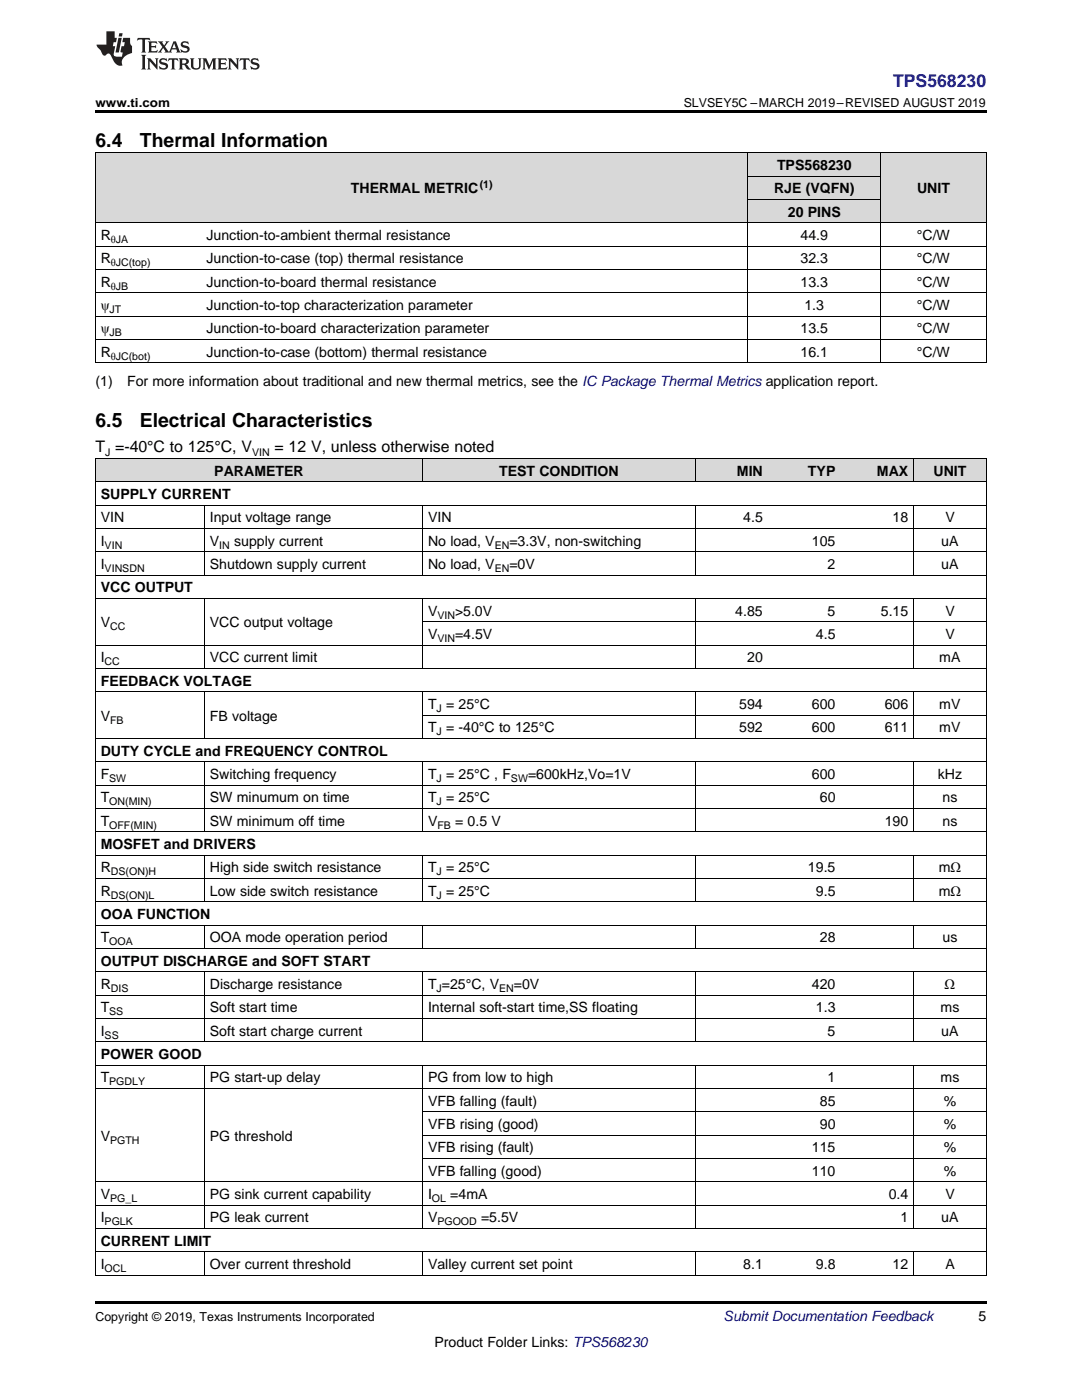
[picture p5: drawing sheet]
<svg xmlns="http://www.w3.org/2000/svg" width="216mm" height="279mm" viewBox="0 0 216 279" stroke-linecap="round" stroke-linejoin="round" font-family="sans-serif">
<defs><g id="words">
<g font-size="3.9">
<text x="19" y="29.3">6.4</text>
<text x="27.9" y="29.3">Thermal Information</text>
<text x="19" y="85.1">6.5</text>
<text x="27.9" y="85.1">Electrical Characteristics</text>
</g>
<text font-size="3.5" fill="#00f" x="178.2" y="17.3">TPS568230</text>
<g font-size="3.2">
<text x="19" y="90.3">T =-40°C to 125°C, V</text>
<text x="54.8" y="90.3">= 12 V, unless otherwise noted</text>
</g>
<g font-size="2.8">
<text x="155" y="33.9">TPS568230</text>
<text x="70" y="38.6">THERMAL METRIC</text>
<text x="154.4" y="38.6">RJE (VQFN)</text>
<text x="183" y="38.6">UNIT</text>
<text x="20.1" y="47.9">R</text>
<text x="41.2" y="47.9">Junction-to-ambient thermal resistance</text>
<text x="157.2" y="43.3">20 PINS</text>
<text x="159.7" y="47.9">44.9</text>
<text x="183" y="47.9">°C/W</text>
<text x="20.1" y="52.6">R</text>
<text x="41.2" y="52.6">Junction-to-case (top) thermal resistance</text>
<text x="159.7" y="52.6">32.3</text>
<text x="183" y="52.6">°C/W</text>
<text x="20.1" y="57.2">R</text>
<text x="41.2" y="57.2">Junction-to-board thermal resistance</text>
<text x="159.7" y="57.2">13.3</text>
<text x="183" y="57.2">°C/W</text>
<text x="20.1" y="61.9">ψ</text>
<text x="41.2" y="61.9">Junction-to-top characterization parameter</text>
<text x="160.5" y="61.9">1.3</text>
<text x="183" y="61.9">°C/W</text>
<text x="20.1" y="66.5">ψ</text>
<text x="20.1" y="71.2">R</text>
<text x="41.2" y="66.5">Junction-to-board characterization parameter</text>
<text x="41.2" y="71.2">Junction-to-case (bottom) thermal resistance</text>
<text x="159.7" y="66.5">13.5</text>
<text x="159.7" y="71.2">16.1</text>
<text x="183" y="66.5">°C/W</text>
<text x="183" y="71.2">°C/W</text>
<text x="19" y="77">(1)</text>
<text x="25.4" y="77">For more information about traditional and new thermal metrics, see the IC Package Thermal Metrics application report.</text>
<text x="42.8" y="94.9">PARAMETER</text>
<text x="99.6" y="94.9">TEST CONDITION</text>
<text x="147" y="94.9">MIN</text>
<text x="161.2" y="94.9">TYP</text>
<text x="175" y="94.9">MAX</text>
<text x="186.3" y="94.9">UNIT</text>
<text x="20.1" y="99.6">SUPPLY CURRENT</text>
<text x="20.1" y="104.2">VIN</text>
<text x="41.9" y="104.2">Input voltage range</text>
<text x="85.4" y="104.2">VIN</text>
<text x="148.3" y="104.2">4.5</text>
<text x="178.1" y="104.2">18</text>
<text x="188.6" y="104.2">V</text>
<text x="20.1" y="108.9">I</text>
<text x="20.1" y="113.6">I</text>
<text x="41.9" y="108.9">V</text>
<text x="41.9" y="113.6">Shutdown supply current</text>
<text x="46.7" y="108.9">supply current</text>
<text x="85.4" y="108.9">No load, V</text>
<text x="85.4" y="113.6">No load, V</text>
<text x="101.6" y="108.9">=3.3V, non-switching</text>
<text x="101.6" y="113.6">=0V</text>
<text x="162" y="108.9">105</text>
<text x="165.1" y="113.6">2</text>
<text x="187.8" y="108.9">uA</text>
<text x="187.8" y="113.6">uA</text>
<text x="20.1" y="118.2">VCC OUTPUT</text>
<text x="20.1" y="125.2">V</text>
<text x="41.9" y="125.2">VCC output voltage</text>
<text x="85.4" y="122.9">V</text>
<text x="90.8" y="122.9">&gt;5.0V</text>
<text x="146.7" y="122.9">4.85</text>
<text x="165.1" y="122.9">5</text>
<text x="175.8" y="122.9">5.15</text>
<text x="188.6" y="122.9">V</text>
<text x="85.4" y="127.5">V</text>
<text x="90.8" y="127.5">=4.5V</text>
<text x="162.8" y="127.5">4.5</text>
<text x="188.6" y="127.5">V</text>
<text x="20.1" y="132.2">I</text>
<text x="20.1" y="136.8">FEEDBACK VOLTAGE</text>
<text x="41.9" y="132.2">VCC current limit</text>
<text x="149.1" y="132.2">20</text>
<text x="187.4" y="132.2">mA</text>
<text x="20.1" y="143.8">V</text>
<text x="41.9" y="143.8">FB voltage</text>
<text x="85.4" y="141.5">T = 25°C</text>
<text x="147.5" y="141.5">594</text>
<text x="162" y="141.5">600</text>
<text x="176.5" y="141.5">606</text>
<text x="187.4" y="141.5">mV</text>
<text x="85.4" y="146.2">T = -40°C to 125°C</text>
<text x="147.5" y="146.2">592</text>
<text x="162" y="146.2">600</text>
<text x="176.5" y="146.2">611</text>
<text x="187.4" y="146.2">mV</text>
<text x="20.1" y="150.8">DUTY CYCLE and FREQUENCY CONTROL</text>
<text x="20.1" y="155.5">F</text>
<text x="41.9" y="155.5">Switching frequency</text>
<text x="85.4" y="155.5">T = 25°C , F</text>
<text x="105.4" y="155.5">=600kHz,Vo=1V</text>
<text x="162" y="155.5">600</text>
<text x="187.1" y="155.5">kHz</text>
<text x="20.1" y="160.1">T</text>
<text x="41.9" y="160.1">SW minumum on time</text>
<text x="85.4" y="160.1">T = 25°C</text>
<text x="163.6" y="160.1">60</text>
<text x="188.1" y="160.1">ns</text>
<text x="20.1" y="164.8">T</text>
<text x="41.9" y="164.8">SW minimum off time</text>
<text x="85.4" y="164.8">V</text>
<text x="90.8" y="164.8">= 0.5 V</text>
<text x="176.5" y="164.8">190</text>
<text x="188.1" y="164.8">ns</text>
<text x="20.1" y="169.4">MOSFET and DRIVERS</text>
<text x="20.1" y="174.1">R</text>
<text x="20.1" y="178.8">R</text>
<text x="41.9" y="174.1">High side switch resistance</text>
<text x="41.9" y="178.8">Low side switch resistance</text>
<text x="85.4" y="174.1">T = 25°C</text>
<text x="85.4" y="178.8">T = 25°C</text>
<text x="161.2" y="174.1">19.5</text>
<text x="162.8" y="178.8">9.5</text>
<text x="187.3" y="174.1">mΩ</text>
<text x="187.3" y="178.8">mΩ</text>
<text x="20.1" y="183.4">OOA FUNCTION</text>
<text x="20.1" y="188.1">T</text>
<text x="41.9" y="188.1">OOA mode operation period</text>
<text x="163.6" y="188.1">28</text>
<text x="188.1" y="188.1">us</text>
<text x="20.1" y="192.7">OUTPUT DISCHARGE and SOFT START</text>
<text x="20.1" y="197.4">R</text>
<text x="41.9" y="197.4">Discharge resistance</text>
<text x="85.4" y="197.4">T =25°C, V</text>
<text x="102.5" y="197.4">=0V</text>
<text x="162" y="197.4">420</text>
<text x="188.5" y="197.4">Ω</text>
<text x="20.1" y="202">T</text>
<text x="41.9" y="202">Soft start time</text>
<text x="85.4" y="202">Internal soft-start time,SS floating</text>
<text x="162.8" y="202">1.3</text>
<text x="187.7" y="202">ms</text>
<text x="20.1" y="206.7">I</text>
<text x="41.9" y="206.7">Soft start charge current</text>
<text x="165.1" y="206.7">5</text>
<text x="187.8" y="206.7">uA</text>
<text x="20.1" y="211.3">POWER GOOD</text>
<text x="20.1" y="216">T</text>
<text x="41.9" y="216">PG start-up delay</text>
<text x="85.4" y="216">PG from low to high</text>
<text x="85.4" y="220.7">VFB falling (fault)</text>
<text x="163.6" y="220.7">85</text>
<text x="165.1" y="216">1</text>
<text x="187.7" y="216">ms</text>
<text x="188.3" y="220.7">%</text>
<text x="20.1" y="227.6">V</text>
<text x="41.9" y="227.6">PG threshold</text>
<text x="85.4" y="225.3">VFB rising (good)</text>
<text x="163.6" y="225.3">90</text>
<text x="188.3" y="225.3">%</text>
<text x="85.4" y="230">VFB rising (fault)</text>
<text x="162" y="230">115</text>
<text x="188.3" y="230">%</text>
<text x="20.1" y="239.3">V</text>
<text x="41.9" y="239.3">PG sink current capability</text>
<text x="85.4" y="234.6">VFB falling (good)</text>
<text x="85.4" y="239.3">I</text>
<text x="89.9" y="239.3">=4mA</text>
<text x="162" y="234.6">110</text>
<text x="177.3" y="239.3">0.4</text>
<text x="188.3" y="234.6">%</text>
<text x="188.6" y="239.3">V</text>
<text x="20.1" y="243.9">I</text>
<text x="41.9" y="243.9">PG leak current</text>
<text x="85.4" y="243.9">V</text>
<text x="96" y="243.9">=5.5V</text>
<text x="179.7" y="243.9">1</text>
<text x="187.8" y="243.9">uA</text>
<text x="20.1" y="248.6">CURRENT LIMIT</text>
<text x="20.1" y="253.3">I</text>
<text x="41.9" y="253.3">Over current threshold</text>
<text x="85.4" y="253.3">Valley current set point</text>
<text x="148.3" y="253.3">8.1</text>
<text x="162.8" y="253.3">9.8</text>
<text x="178.1" y="253.3">12</text>
<text x="188.6" y="253.3">A</text>
<text x="195.3" y="263.6">5</text>
<text x="86.7" y="268.9">Product Folder Links: TPS568230</text>
</g>
<text font-size="2.8" fill="#0000c8" x="144.4" y="263.6">Submit Documentation Feedback</text>
<g font-size="2.5">
<text x="19" y="21.4">www.ti.com</text>
<text x="136.4" y="21.4">SLVSEY5C –MARCH 2019–REVISED AUGUST 2019</text>
<text x="19" y="263.6">Copyright © 2019, Texas Instruments Incorporated</text>
</g>
<g font-size="2.1">
<text x="95.7" y="37.5">(1)</text>
<text x="22.1" y="48.5">θJA</text>
<text x="22.1" y="53.1">θJC(top)</text>
<text x="22.1" y="57.8">θJB</text>
<text x="21.9" y="62.4">JT</text>
<text x="21.9" y="67.1">JB</text>
<text x="22.1" y="71.8">θJC(bot)</text>
<text x="21" y="90.9">J</text>
<text x="50.3" y="90.9">VIN</text>
<text x="20.9" y="109.5">VIN</text>
<text x="43.7" y="109.5">IN</text>
<text x="98.7" y="109.5">EN</text>
<text x="20.9" y="114.1">VINSDN</text>
<text x="98.7" y="114.1">EN</text>
<text x="22" y="125.8">CC</text>
<text x="87.3" y="123.4">VIN</text>
<text x="87.3" y="128.1">VIN</text>
<text x="20.9" y="132.8">CC</text>
<text x="87.1" y="142.1">J</text>
<text x="22" y="144.4">FB</text>
<text x="87.1" y="146.7">J</text>
<text x="21.8" y="156">SW</text>
<text x="21.8" y="160.7">ON(MIN)</text>
<text x="87.1" y="156">J</text>
<text x="87.1" y="160.7">J</text>
<text x="102" y="156">SW</text>
<text x="21.8" y="165.3">OFF(MIN)</text>
<text x="87.3" y="165.3">FB</text>
<text x="22.1" y="174.7">DS(ON)H</text>
<text x="22.1" y="179.3">DS(ON)L</text>
<text x="87.1" y="174.7">J</text>
<text x="87.1" y="179.3">J</text>
<text x="21.8" y="188.6">OOA</text>
<text x="22.1" y="197.9">DIS</text>
<text x="87.1" y="197.9">J</text>
<text x="99.6" y="197.9">EN</text>
<text x="21.8" y="202.6">SS</text>
<text x="20.9" y="207.3">SS</text>
<text x="21.8" y="216.6">PGDLY</text>
<text x="22" y="228.2">PGTH</text>
<text x="22" y="239.9">PG_L</text>
<text x="86.2" y="239.9">OL</text>
<text x="20.9" y="244.5">PGLK</text>
<text x="87.3" y="244.5">PGOOD</text>
<text x="20.9" y="253.8">OCL</text>
</g>
</g></defs>
<g fill="#d8d8d8">
<path d="M19 91.5h21.8v4.7h-21.8z"/>
<path d="M40.8 91.5h43.5v4.7h-43.5z"/>
<path d="M84.3 91.5h54.5v4.7h-54.5z"/>
<path d="M138.8 91.5h14.5v4.7h-14.5z"/>
<path d="M153.3 91.5h14.5v4.7h-14.5z"/>
<path d="M167.8 91.5h14.5v4.7h-14.5z"/>
<path d="M182.3 91.5h14.5v4.7h-14.5z"/>
<path d="M19 30.6h21.1v13.9h-21.1z"/>
<path d="M40.1 30.6h109.2v13.9h-109.2z"/>
<path d="M175.7 30.6h21.1v13.9h-21.1z"/>
<path d="M149.3 39.9h26.4v4.6h-26.4z"/>
<path d="M149.3 35.2h26.4v4.7h-26.4z"/>
<path d="M149.3 30.6h26.4v4.6h-26.4z"/>
</g>
<path d="M19 22h177.8v.5h-177.8zM19 72.4l.2 .1zM149.2 72.4l.1 .1zM175.6 72.4l.1 .1zM196.7 72.4l.1 .1zM19 259.7h177.8v.5h-177.8z" fill="#000"/>
<g fill="none" stroke="#000" stroke-width=".2">
<path d="M19 30.5h177.8M19.1 30.5v42M149.2 30.5v42M149.3 39.8h26.4M149.3 35.2h26.4M175.7 30.5v42M196.8 30.5v42M19 58.4h177.8M19 53.8h177.8M19 49.1h177.8M19 44.5h177.8M19 72.4h177.8"/>
<path d="M19 67.8h177.8M19 63.1h177.8M19 96.1h177.8M19 91.5h177.8M19.1 91.5v163M84.3 91.5v4.7M138.7 91.5v4.7M182.3 91.5v4.7M196.8 91.5v163M19 119.4h177.8M19 114.8h177.8M19 110.1h177.8"/>
<path d="M19 105.5h177.8M19 100.8h177.8M40.8 100.8v14M40.8 119.5v14M84.3 100.8v14M84.3 119.5v14M138.7 100.8v14M138.7 119.5v14M182.3 100.8v14M182.3 119.5v14M19 138.1h177.8M19 133.4h177.8"/>
<path d="M19 128.7h177.8M40.8 138.1v9.3M84.3 138.1v9.3M84.3 124.1h112.5M138.7 138.1v9.3M182.3 138.1v9.3M19 156.7h177.8M19 152h177.8M19 147.4h177.8M40.8 152v14.1M84.3 152v14.1M84.3 142.7h112.5"/>
<path d="M138.7 152v14.1M182.3 152v14.1M19 180h177.8M19 175.3h177.8M19 170.7h177.8M19 166h177.8M19 161.3h177.8M40.8 170.7v9.3M84.3 170.7v9.3M138.7 170.7v9.3M182.3 170.7v9.3M19 198.6h177.8"/>
<path d="M19 193.9h177.8M19 189.3h177.8M19 184.6h177.8M40.8 184.6v4.7M40.8 194v14M84.3 184.6v4.7M84.3 194v14M138.7 184.6v4.7M138.7 194v14M182.3 184.6v4.7M182.3 194v14M19 217.2h177.8"/>
<path d="M19 212.6h177.8M19 207.9h177.8M19 203.3h177.8M40.8 212.6v32.6M84.3 212.6v32.6M138.7 212.6v32.6M182.3 212.6v32.6M19 235.8h177.8M84.3 231.2h112.5M84.3 226.5h112.5M84.3 221.9h112.5M19 254.5h177.8"/>
<path d="M19 249.8h177.8M19 245.2h177.8M19 240.5h177.8M40.8 249.8v4.7M84.3 249.8v4.7M138.7 249.8v4.7M182.3 249.8v4.7"/>
</g>
<g fill="#231f20">
<path d="M27.5 7.6l-.1 .5 .4-.2h.6v.1v2.1l-.2 .4h1l-.3-.4v-2.1l.1-.1h.5l.5 .2-.2-.5zM29.5 8.3l.2 .3v1.5l-.2 .4h1.8l.2-.6a1.04 1.04 0 0 1-1.3 .2v-.7h.6l.3 .2v-.6l-.3 .2h-.6v-.6l.8-.1 .4 .3-.2-.5zM31.5 8.3l.9 1.1-.9 1.1h.8l-.2-.2 .5-.7 .4 .7-.2 .2h1.5l-.1-.2 .1-.4h.9l.1 .4-.2 .2h1l-.3-.3-.7-1.9h-.5l-.9 2-.8-1 .9-1h-.8l.1 .3-.3 .5-.4-.6 .2-.2zM34.7 8.6l.4 1h-.7zM36.3 8.4a.63 .63 0 0 0-.2 .7 .63 .63 0 0 0 .6 .4l.6 .2 .1 .2a.75 .75 0 0 1-.7 .4 .75 .75 0 0 1-.6-.5l.1 .7 .1-.1a1.11 1.11 0 0 0 1.5-.6 1.13 1.13 0 0 0-1.2-.8l-.1-.4a1.04 1.04 0 0 1 1.2 .2l-.2-.5-.1 .1-.5-.2zM28.2 10.9l.2 .4v2.2l-.2 .4h1l-.3-.4v-2.2l.3-.4zM29.3 11.6l.3 .4v1.5l-.3 .4h.8l-.2-.4v-1.3l1.5 1.7v-1.9l.2-.4h-.7l.2 .4v.9l-1.1-1.3zM32 11.8a.62 .62 0 0 0-.2 .7 .62 .62 0 0 0 .6 .4l.6 .1 .1 .3a.76 .76 0 0 1-.7 .3 .76 .76 0 0 1-.6-.4l.1 .7 .1-.1a1.11 1.11 0 0 0 1.5-.6 1.13 1.13 0 0 0-1.2-.8l-.1-.4a1.04 1.04 0 0 1 1.2 .2l-.2-.6-.1 .1-.5-.1zM33.7 11.6l-.2 .6a.61 .61 0 0 1 .8-.3v1.6l-.2 .4h.9l-.2-.4v-1.6a.63 .63 0 0 1 .8 .3l-.2-.6zM35.6 11.6l.3 .4v1.5l-.3 .4h1l-.2-.2v-.8l.5 .2a.76 .76 0 0 0 1.2 .7l-1-1a.58 .58 0 0 0 .6-.5 .58 .58 0 0 0-.5-.6zM36.4 11.9h.1a.45 .45 0 0 1 .5 .1 .45 .45 0 0 1 .1 .5l-.7 .2zM37.9 11.6l.2 .2a2.17 2.17 0 0 0 .3 1.9 .99 .99 0 0 0 1.6-.6v-1.1l.2-.4h-.7l.2 .2a1.92 1.92 0 0 1-.2 1.8 .6 .6 0 0 1-.9-.5v-1.1l.2-.4zM40.4 11.6l.2 .4v1.5l-.2 .4h.7l-.2-.4v-1.4l.8 1.8 .8-1.8v1.4l-.2 .4h.9l-.2-.4v-1.5l.2-.4h-.8l-.6 1.5-.6-1.5zM43.4 11.6l.2 .4v1.5l-.2 .4h1.8l.2-.6a1.04 1.04 0 0 1-1.3 .1v-.6h.5l.4 .2v-.6l-.4 .2h-.5v-.7h.8l.3 .3-.1-.6zM45.5 11.6l.2 .4v1.5l-.2 .4h.7l-.2-.4v-1.3l1.5 1.7v-1.9l.2-.4h-.7l.2 .4v.9l-1.1-1.3zM47.9 11.6l-.1 .6a.61 .61 0 0 1 .8-.3v1.6l-.3 .4h1l-.3-.4 .1-1.6a.63 .63 0 0 1 .7 .3l-.1-.6zM50.2 11.8a.62 .62 0 0 0-.2 .7 .62 .62 0 0 0 .6 .4l.6 .1 .2 .3a.76 .76 0 0 1-.8 .3 .76 .76 0 0 1-.6-.4l.1 .7 .2-.1a1.11 1.11 0 0 0 1.5-.6 1.13 1.13 0 0 0-1.3-.8l-.1-.4a1.04 1.04 0 0 1 1.2 .2l-.1-.6-.2 .1-.5-.1z"/>
<path d="M21.2 6.3v2.6h-1.9l.1 .4 .7 .9a.91 .91 0 0 0 1 .8 .56 .56 0 0 1 .5-.3 .56 .56 0 0 1 .5 .3l.4 .8a1.53 1.53 0 0 0 1.9 1.2 1.54 1.54 0 0 1 1-2.1l.9-.3v-1.4a1.52 1.52 0 0 1-.3-1.6h-1.4l-.2 .8h.5l-.2 .8h-.4l-.2 1v.2l.4 .1-.2 .8a1.93 1.93 0 0 1-1.6-.3l.3-1.8h-.5l.2-.8h.4l.2-.8h-.4v-1.3zM23.6 7.6l-.6 2.9h.7l.6-2.9zM23.8 6.6l-.1 .7h.6l.2-.7z"/>
</g>
<use href="#words"/>
</svg>
